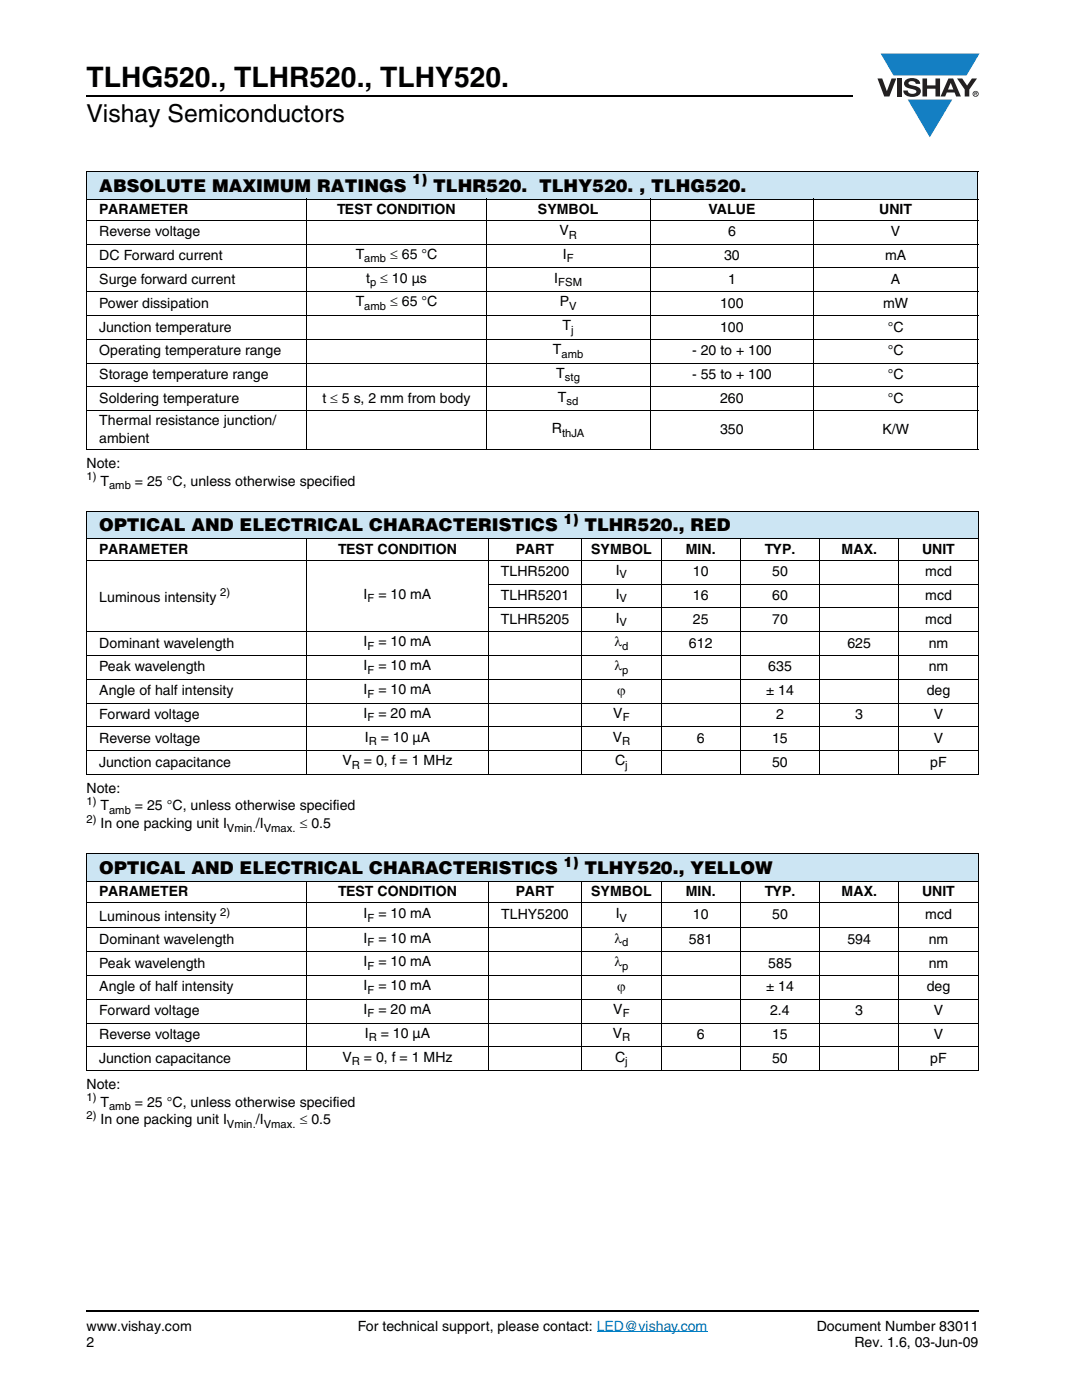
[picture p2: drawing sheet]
<svg xmlns="http://www.w3.org/2000/svg" width="216mm" height="279mm" viewBox="0 0 216 279" stroke-linecap="round" stroke-linejoin="round" font-family="sans-serif">
<defs><g id="words">
<text font-size="5.6" x="17.3" y="17.4">TLHG520., TLHR520., TLHY520.</text>
<text font-size="4.9" x="17.3" y="24.4">Vishay Semiconductors</text>
<g font-size="3.5">
<text x="19.8" y="38.2">ABSOLUTE MAXIMUM RATINGS</text>
<text x="86.4" y="38.2">TLHR520. TLHY520. , TLHG520.</text>
<text x="19.8" y="106.1">OPTICAL AND ELECTRICAL CHARACTERISTICS</text>
<text x="116.6" y="106.1">TLHR520., RED</text>
<text x="19.8" y="174.4">OPTICAL AND ELECTRICAL CHARACTERISTICS</text>
<text x="116.6" y="174.4">TLHY520., YELLOW</text>
</g>
<g font-size="2.8">
<text x="82.3" y="36.8">1)</text>
<text x="19.8" y="47.2">Reverse voltage</text>
<text x="19.8" y="42.7">PARAMETER</text>
<text x="67.3" y="42.7">TEST CONDITION</text>
<text x="107.3" y="42.7">SYMBOL</text>
<text x="111.6" y="46.9">V</text>
<text x="141.4" y="42.7">VALUE</text>
<text x="145.3" y="47.2">6</text>
<text x="175.4" y="42.7">UNIT</text>
<text x="177.8" y="47.2">V</text>
<text x="19.8" y="51.9">DC Forward current</text>
<text x="71" y="51.6">T</text>
<text x="77.9" y="51.6">≤ 65 °C</text>
<text x="112.3" y="51.6">I</text>
<text x="144.5" y="51.9">30</text>
<text x="176.6" y="51.9">mA</text>
<text x="19.8" y="56.7">Surge forward current</text>
<text x="73.1" y="56.4">t</text>
<text x="75.9" y="56.4">≤ 10 µs</text>
<text x="110.6" y="56.4">I</text>
<text x="145.3" y="56.7">1</text>
<text x="177.8" y="56.7">A</text>
<text x="19.8" y="61.4">Power dissipation</text>
<text x="71" y="61.2">T</text>
<text x="77.9" y="61.2">≤ 65 °C</text>
<text x="111.7" y="61.2">P</text>
<text x="112.2" y="65.9">T</text>
<text x="143.7" y="61.4">100</text>
<text x="176.2" y="61.4">mW</text>
<text x="19.8" y="66.2">Junction temperature</text>
<text x="19.8" y="70.9">Operating temperature range</text>
<text x="110.3" y="70.7">T</text>
<text x="138.1" y="70.9">- 20 to + 100</text>
<text x="143.7" y="66.2">100</text>
<text x="177.1" y="66.2">°C</text>
<text x="177.1" y="70.9">°C</text>
<text x="19.8" y="75.7">Storage temperature range</text>
<text x="111" y="75.4">T</text>
<text x="138.1" y="75.7">- 55 to + 100</text>
<text x="177.1" y="75.7">°C</text>
<text x="19.8" y="80.4">Soldering temperature</text>
<text x="64.3" y="80.4">t ≤ 5 s, 2 mm from body</text>
<text x="111.3" y="80.2">T</text>
<text x="143.7" y="80.4">260</text>
<text x="177.1" y="80.4">°C</text>
<text x="19.8" y="84.9">Thermal resistance junction/</text>
<text x="19.8" y="88.4">ambient</text>
<text x="110.1" y="86.4">R</text>
<text x="143.7" y="86.7">350</text>
<text x="176.1" y="86.7">K/W</text>
<text x="17.3" y="93.4">Note:</text>
<text x="20" y="96.9">T</text>
<text x="26.9" y="96.9">= 25 °C, unless otherwise specified</text>
<text x="112.5" y="104.7">1)</text>
<text x="19.8" y="110.5">PARAMETER</text>
<text x="67.5" y="110.5">TEST CONDITION</text>
<text x="102.9" y="110.5">PART</text>
<text x="118" y="110.5">SYMBOL</text>
<text x="136.8" y="110.5">MIN.</text>
<text x="152.6" y="110.5">TYP.</text>
<text x="167.9" y="110.5">MAX.</text>
<text x="184" y="110.5">UNIT</text>
<text x="72.6" y="119.5">I</text>
<text x="75.5" y="119.5">= 10 mA</text>
<text x="99.9" y="115">TLHR5200</text>
<text x="99.9" y="119.8">TLHR5201</text>
<text x="122.9" y="114.7">I</text>
<text x="122.9" y="119.5">I</text>
<text x="138.3" y="115">10</text>
<text x="138.3" y="119.8">16</text>
<text x="154.1" y="115">50</text>
<text x="154.1" y="119.8">60</text>
<text x="184.6" y="115">mcd</text>
<text x="184.6" y="119.8">mcd</text>
<text x="19.8" y="120.1">Luminous intensity</text>
<text x="99.9" y="124.5">TLHR5205</text>
<text x="122.9" y="124.2">I</text>
<text x="138.3" y="124.5">25</text>
<text x="154.1" y="124.5">70</text>
<text x="184.6" y="124.5">mcd</text>
<text x="19.8" y="129.3">Dominant wavelength</text>
<text x="72.6" y="129">I</text>
<text x="75.5" y="129">= 10 mA</text>
<text x="122.6" y="129">λ</text>
<text x="137.5" y="129.3">612</text>
<text x="169.1" y="129.3">625</text>
<text x="185.3" y="129.3">nm</text>
<text x="19.8" y="134">Peak wavelength</text>
<text x="72.6" y="133.8">I</text>
<text x="75.5" y="133.8">= 10 mA</text>
<text x="122.6" y="133.8">λ</text>
<text x="153.3" y="134">635</text>
<text x="185.3" y="134">nm</text>
<text x="19.8" y="143.5">Forward voltage</text>
<text x="19.8" y="138.8">Angle of half intensity</text>
<text x="72.6" y="143.3">I</text>
<text x="72.6" y="138.5">I</text>
<text x="75.5" y="138.5">= 10 mA</text>
<text x="75.5" y="143.3">= 20 mA</text>
<text x="122.4" y="143.3">V</text>
<text x="123.1" y="138.8">ϕ</text>
<text x="152.9" y="138.8">± 14</text>
<text x="154.9" y="143.5">2</text>
<text x="170.7" y="143.5">3</text>
<text x="184.9" y="138.8">deg</text>
<text x="186.3" y="143.5">V</text>
<text x="19.8" y="148.3">Reverse voltage</text>
<text x="72.8" y="148">I</text>
<text x="76" y="148">= 10 µA</text>
<text x="122.3" y="148">V</text>
<text x="139" y="148.3">6</text>
<text x="154.1" y="148.3">15</text>
<text x="186.3" y="148.3">V</text>
<text x="19.8" y="153">Junction capacitance</text>
<text x="68.3" y="152.8">V</text>
<text x="72.6" y="152.8">= 0, f = 1 MHz</text>
<text x="122.7" y="152.8">C</text>
<text x="154.1" y="153">50</text>
<text x="185.6" y="153">pF</text>
<text x="17.3" y="158.2">Note:</text>
<text x="20" y="161.7">T</text>
<text x="26.9" y="161.7">= 25 °C, unless otherwise specified</text>
<text x="20" y="165.3">In one packing unit I</text>
<text x="51.1" y="165.3">/I</text>
<text x="59.8" y="165.3">≤ 0.5</text>
<text x="112.5" y="173">1)</text>
<text x="19.8" y="178.9">PARAMETER</text>
<text x="67.5" y="178.9">TEST CONDITION</text>
<text x="102.9" y="178.9">PART</text>
<text x="118" y="178.9">SYMBOL</text>
<text x="136.8" y="178.9">MIN.</text>
<text x="152.6" y="178.9">TYP.</text>
<text x="167.9" y="178.9">MAX.</text>
<text x="184" y="178.9">UNIT</text>
<text x="19.8" y="183.9">Luminous intensity</text>
<text x="72.6" y="183.2">I</text>
<text x="75.5" y="183.2">= 10 mA</text>
<text x="100" y="183.5">TLHY5200</text>
<text x="122.9" y="183.2">I</text>
<text x="138.3" y="183.5">10</text>
<text x="154.1" y="183.5">50</text>
<text x="184.6" y="183.5">mcd</text>
<text x="19.8" y="188.4">Dominant wavelength</text>
<text x="72.6" y="188.1">I</text>
<text x="75.5" y="188.1">= 10 mA</text>
<text x="122.6" y="188.1">λ</text>
<text x="137.5" y="188.4">581</text>
<text x="169.1" y="188.4">594</text>
<text x="185.3" y="188.4">nm</text>
<text x="19.8" y="193.1">Peak wavelength</text>
<text x="19.8" y="197.9">Angle of half intensity</text>
<text x="72.6" y="192.8">I</text>
<text x="72.6" y="197.6">I</text>
<text x="75.5" y="192.8">= 10 mA</text>
<text x="75.5" y="197.6">= 10 mA</text>
<text x="122.6" y="192.8">λ</text>
<text x="123.1" y="197.9">ϕ</text>
<text x="152.9" y="197.9">± 14</text>
<text x="153.3" y="193.1">585</text>
<text x="184.9" y="197.9">deg</text>
<text x="185.3" y="193.1">nm</text>
<text x="19.8" y="202.6">Forward voltage</text>
<text x="72.6" y="202.4">I</text>
<text x="75.5" y="202.4">= 20 mA</text>
<text x="122.4" y="202.4">V</text>
<text x="153.7" y="202.6">2.4</text>
<text x="170.7" y="202.6">3</text>
<text x="186.3" y="202.6">V</text>
<text x="19.8" y="207.4">Reverse voltage</text>
<text x="72.8" y="207.1">I</text>
<text x="76" y="207.1">= 10 µA</text>
<text x="122.3" y="207.1">V</text>
<text x="139" y="207.4">6</text>
<text x="154.1" y="207.4">15</text>
<text x="186.3" y="207.4">V</text>
<text x="19.8" y="212.1">Junction capacitance</text>
<text x="68.3" y="211.9">V</text>
<text x="72.6" y="211.9">= 0, f = 1 MHz</text>
<text x="122.7" y="211.9">C</text>
<text x="154.1" y="212.1">50</text>
<text x="185.6" y="212.1">pF</text>
<text x="17.3" y="217.3">Note:</text>
<text x="20" y="220.8">T</text>
<text x="26.9" y="220.8">= 25 °C, unless otherwise specified</text>
<text x="20" y="224.4">In one packing unit I</text>
<text x="51.1" y="224.4">/I</text>
<text x="59.8" y="224.4">≤ 0.5</text>
<text x="17.3" y="265.6">www.vishay.com</text>
<text x="17.3" y="268.8">2</text>
<text x="71.4" y="265.6">For technical support, please contact: LED@vishay.com</text>
<text x="163" y="265.6">Document Number 83011</text>
<text x="170.5" y="268.8">Rev. 1.6, 03-Jun-09</text>
</g>
<g font-size="2.2">
<text x="113.5" y="47.6">R</text>
<text x="72.7" y="52.3">amb</text>
<text x="113.1" y="52.3">F</text>
<text x="73.9" y="57.1">p</text>
<text x="111.4" y="57.1">FSM</text>
<text x="72.7" y="61.8">amb</text>
<text x="113.6" y="61.8">V</text>
<text x="112" y="71.4">amb</text>
<text x="114" y="66.6">j</text>
<text x="112.7" y="76.1">stg</text>
<text x="113" y="80.9">sd</text>
<text x="112.1" y="87.1">thJA</text>
<text x="17.3" y="95.8">1)</text>
<text x="21.8" y="97.6">amb</text>
<text x="43.9" y="119">2)</text>
<text x="123.6" y="115.4">V</text>
<text x="73.3" y="120.2">F</text>
<text x="123.6" y="120.2">V</text>
<text x="123.6" y="124.9">V</text>
<text x="73.3" y="129.7">F</text>
<text x="124.1" y="129.7">d</text>
<text x="73.3" y="134.5">F</text>
<text x="124.1" y="134.5">p</text>
<text x="73.3" y="139.2">F</text>
<text x="73.3" y="144">F</text>
<text x="124.2" y="144">F</text>
<text x="73.6" y="148.7">R</text>
<text x="124.1" y="148.7">R</text>
<text x="70.2" y="153.5">R</text>
<text x="124.8" y="153.5">j</text>
<text x="17.3" y="160.6">1)</text>
<text x="17.3" y="164.1">2)</text>
<text x="21.8" y="162.5">amb</text>
<text x="45.3" y="166">Vmin.</text>
<text x="52.6" y="166">Vmax.</text>
<text x="43.9" y="182.7">2)</text>
<text x="73.3" y="183.9">F</text>
<text x="123.6" y="183.9">V</text>
<text x="73.3" y="188.8">F</text>
<text x="124.1" y="188.8">d</text>
<text x="73.3" y="193.5">F</text>
<text x="124.1" y="193.5">p</text>
<text x="73.3" y="198.3">F</text>
<text x="73.3" y="203.1">F</text>
<text x="124.2" y="203.1">F</text>
<text x="73.6" y="207.8">R</text>
<text x="124.1" y="207.8">R</text>
<text x="70.2" y="212.6">R</text>
<text x="124.8" y="212.6">j</text>
<text x="17.3" y="219.7">1)</text>
<text x="21.8" y="221.6">amb</text>
<text x="17.3" y="223.2">2)</text>
<text x="45.3" y="225.1">Vmin.</text>
<text x="52.6" y="225.1">Vmax.</text>
</g>
</g></defs>
<path d="M17.1 18.9h.2v.3h-.2zM17.1 261.5h.2v.4h-.2z" fill="#000"/>
<path d="M17.3 19.1h152.9M17.3 261.7h178.1" fill="none" stroke="#000" stroke-width=".36"/>
<path d="M175.1 10.7h20.4v16.7h-20.4z" fill="#fff"/>
<g fill="#147fc3">
<path d="M175.7 10.7h19.7l-2.5 4.4h-3.8h-10.8z"/>
<path d="M181.1 19.9h8.9l-4.5 7.5z"/>
</g>
<g fill="#231f20">
<path d="M175.1 15.7h.9l1 2.5 .9-2.5h.9l-1.3 3.6h-1.1z"/>
<path d="M179 15.7h.9v3.6h-.9z"/>
<path d="M180.7 16a2.1 2.1 0 0 1 2.8 .3l.1 .4h-.9a.79 .79 0 0 0-.7-.5 .79 .79 0 0 0-.7 .4l.2 .3 1 .2a1.08 1.08 0 0 1 1.2 1.1 1.08 1.08 0 0 1-1.1 1.1 1.73 1.73 0 0 1-2.4-1.2h.9a.96 .96 0 0 0 .8 .6 .96 .96 0 0 0 1-.4 1.31 1.31 0 0 0-1.3-.6 1.03 1.03 0 0 1-1-.6 1.03 1.03 0 0 1 .1-1.1z"/>
<path d="M184.1 15.7h.9v1.3h1.7v-1.3h.9v3.6h-.9v-1.6h-1.7v1.6h-.9z"/>
<path d="M191 15.7h1l1 1.4 .9-1.4h1.1l-1.6 2.2v1.4h-.9v-1.4z"/>
<path d="M189.7 16.5l.5 1.4h-1zM189.2 15.7l-1.5 3.6h.9l.3-.8h1.6l.3 .8h.9l-1.5-3.6z"/>
<path d="M194.2 18.7a.46 .46 0 0 1 .9 0 .46 .46 0 0 1-.9 0zM194.1 18.7a.6 .6 0 0 0 1.2 0 .6 .6 0 0 0-1.2 0z"/>
<path d="M194.6 18.5h.2v.2h-.2zM194.4 18.4v.7h.2v-.3l.3 .3-.1-.3 .1-.2v-.2z"/>
</g>
<path d="M119.1 265.8h22" fill="none" stroke="#007ec4" stroke-width=".2"/>
<path d="M17.3 34.2h177.8v5.5h-177.8z" fill="#cce5f3"/>
<g fill="#fff">
<path d="M17.3 39.7h43.9v4.3h-43.9z"/>
<path d="M61.2 39.7h35.8v4.3h-35.8z"/>
<path d="M97 39.7h32.7v4.3h-32.7z"/>
<path d="M129.7 39.7h32.7v4.3h-32.7z"/>
<path d="M162.4 39.7h32.7v4.3h-32.7z"/>
</g>
<path d="M17.3 102.1h177.9v5.5h-177.9z" fill="#cce5f3"/>
<g fill="#fff">
<path d="M17.3 107.6h43.9v4.2h-43.9z"/>
<path d="M61.2 107.6h36.2v4.2h-36.2z"/>
<path d="M97.4 107.6h18.7v4.2h-18.7z"/>
<path d="M116.1 107.6h15.8v4.2h-15.8z"/>
<path d="M131.9 107.6h15.8v4.2h-15.8z"/>
<path d="M147.7 107.6h15.9v4.2h-15.9z"/>
<path d="M163.6 107.6h15.8v4.2h-15.8z"/>
<path d="M179.4 107.6h15.8v4.2h-15.8z"/>
</g>
<path d="M17.3 170.4h177.9v5.5h-177.9z" fill="#cce5f3"/>
<g fill="#fff">
<path d="M17.3 175.9h43.9v4.3h-43.9z"/>
<path d="M61.2 175.9h36.2v4.3h-36.2z"/>
<path d="M97.4 175.9h18.7v4.3h-18.7z"/>
<path d="M116.1 175.9h15.8v4.3h-15.8z"/>
<path d="M131.9 175.9h15.8v4.3h-15.8z"/>
<path d="M147.7 175.9h15.9v4.3h-15.9z"/>
<path d="M163.6 175.9h15.8v4.3h-15.8z"/>
<path d="M179.4 175.9h15.8v4.3h-15.8z"/>
</g>
<g fill="none" stroke="#000" stroke-width=".2">
<path d="M17.2 34.2h178M17.2 39.7h178M17.3 34.3v55.3M61.2 39.6v50.2M97 39.6v50.2M129.7 39.6v50.2M162.4 39.6v50.2M195.1 34.3v55.3M17.2 44h178M17.2 48.7h178M17.2 53.5h178M17.2 58.2h178"/>
<path d="M17.2 63h178M17.2 67.7h178M17.2 72.5h178M17.2 77.2h178M17.2 82h178M17.2 89.7h178M17.2 102.1h178.1M17.2 107.6h178.1M17.2 111.8h178.1M17.3 102.2v52.3M61.2 107.5v47.1M97.3 116.6h98"/>
<path d="M97.4 107.5v47.1M116.1 107.5v47.1M131.9 107.5v47.1M147.7 107.5v47.1M163.6 107.5v47.1M179.4 107.5v47.1M195.2 102.2v52.3M17.2 126.1h178.1M17.2 130.8h178.1M17.2 135.6h178.1M97.3 121.3h98M17.2 140.3h178.1"/>
<path d="M17.2 145.1h178.1M17.2 149.8h178.1M17.2 154.6h178.1M17.2 170.4h178.1M17.2 175.9h178.1M17.3 170.5v43.1M61.2 175.9v37.9M97.4 175.9v37.9M116.1 175.9v37.9M131.9 175.9v37.9M147.7 175.9v37.9M163.6 175.9v37.9"/>
<path d="M179.4 175.9v37.9M195.2 170.5v43.1M17.2 180.2h178.1M17.2 185.2h178.1M17.2 189.9h178.1M17.2 194.7h178.1M17.2 199.4h178.1M17.2 204.2h178.1M17.2 208.9h178.1M17.2 213.7h178.1"/>
</g>
<use href="#words"/>
</svg>
